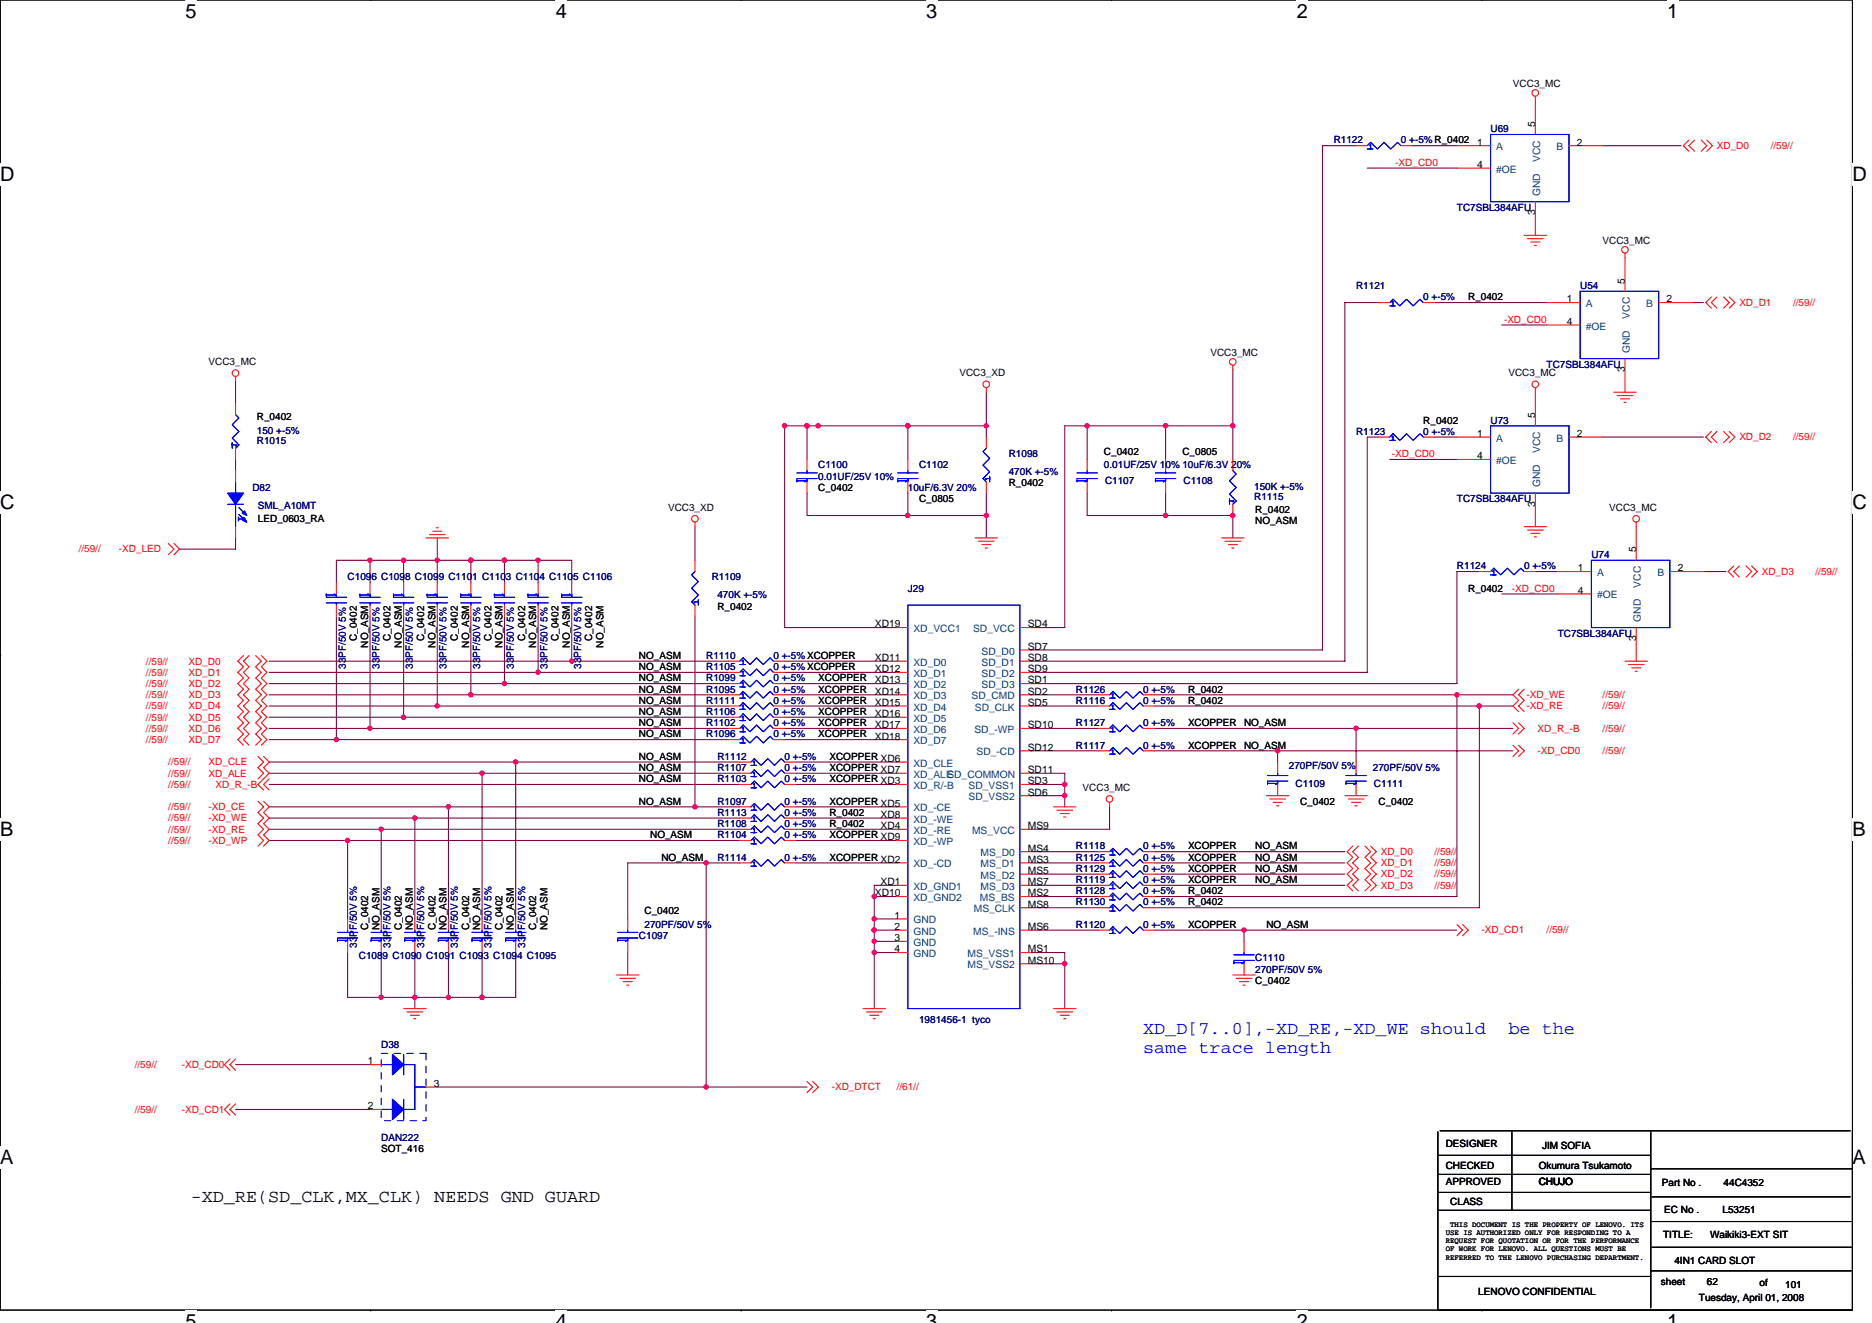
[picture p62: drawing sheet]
<svg xmlns="http://www.w3.org/2000/svg" width="297mm" height="210mm" viewBox="0 0 297 210" stroke-linecap="round" stroke-linejoin="round" font-family="sans-serif">
<defs><g id="words">
<g font-size="3.2">
<text x="29.4" y="2.8">5</text>
<text x="88.2" y="2.8">4</text>
<text x="147" y="2.8">3</text>
<text x="205.8" y="2.8">2</text>
<text x="264.5" y="2.8">1</text>
<text x="0" y="28.8">D</text>
<text x="293.9" y="28.8">D</text>
<text x="0" y="80.8">C</text>
<text x="293.9" y="80.8">C</text>
<text x="0" y="132.7">B</text>
<text x="293.9" y="132.7">B</text>
<text x="0" y="184.7">A</text>
<text x="293.9" y="184.7">A</text>
<text x="29.4" y="210.7">5</text>
<text x="88.2" y="210.7">4</text>
<text x="147" y="210.7">3</text>
<text x="205.8" y="210.7">2</text>
<text x="264.5" y="210.7">1</text>
</g>
<g font-size="2.8" fill="#00f">
<text x="181.4" y="164.1">XD_D[7..0],-XD_RE,-XD_WE should</text>
<text x="181.4" y="167.1">same trace length</text>
<text x="239.4" y="164.1">be the</text>
</g>
<text font-size="2.8" x="30.3" y="190.7">-XD_RE(SD_CLK,MX_CLK) NEEDS GND GUARD</text>
<g font-size="1.6">
<text x="240.1" y="13.9">VCC3_MC</text>
<text x="234.4" y="23.1">1</text>
<text x="243.6" y="20.1" transform="rotate(-90 243.6 20.1)">5</text>
<text x="250.2" y="23.1">2</text>
<text x="234.4" y="26.6">4</text>
<text x="243.6" y="34.2" transform="rotate(-90 243.6 34.2)">3</text>
<text x="254.3" y="38.8">VCC3_MC</text>
<text x="233" y="47.6">R_0402</text>
<text x="248.6" y="48">1</text>
<text x="257.8" y="45" transform="rotate(-90 257.8 45)">5</text>
<text x="264.4" y="48">2</text>
<text x="248.6" y="51.5">4</text>
<text x="33.1" y="58">VCC3_MC</text>
<text x="152.2" y="59.7">VCC3_XD</text>
<text x="192.1" y="56.5">VCC3_MC</text>
<text x="239.3" y="59.7">VCC3_MC</text>
<text x="257.8" y="59.1" transform="rotate(-90 257.8 59.1)">3</text>
<text x="40.8" y="66.7">R_0402</text>
<text x="225.8" y="67.2">R_0402</text>
<text x="234.4" y="69.3">1</text>
<text x="243.6" y="66.3" transform="rotate(-90 243.6 66.3)">5</text>
<text x="250.2" y="69.3">2</text>
<text x="129.8" y="77.9">C_0402</text>
<text x="160.1" y="77.2">R_0402</text>
<text x="175.2" y="72.2">C_0402</text>
<text x="187.6" y="72.2">C_0805</text>
<text x="234.4" y="72.9">4</text>
<text x="40.9" y="82.8">LED_0603_RA</text>
<text x="106" y="81.1">VCC3_XD</text>
<text x="145.8" y="79.7">C_0805</text>
<text x="199.2" y="81.4">R_0402</text>
<text x="199.2" y="83.2">NO_ASM</text>
<text x="243.6" y="80.4" transform="rotate(-90 243.6 80.4)">3</text>
<text x="255.4" y="81.1">VCC3_MC</text>
<text x="259.6" y="87.7" transform="rotate(-90 259.6 87.7)">5</text>
<text x="233" y="93.9">R_0402</text>
<text x="250.4" y="90.7">1</text>
<text x="250.4" y="94.2">4</text>
<text x="266.2" y="90.7">2</text>
<text x="56.6" y="101.7" transform="rotate(-90 56.6 101.7)">C_0402</text>
<text x="62" y="101.7" transform="rotate(-90 62 101.7)">C_0402</text>
<text x="67.3" y="101.7" transform="rotate(-90 67.3 101.7)">C_0402</text>
<text x="72.6" y="101.7" transform="rotate(-90 72.6 101.7)">C_0402</text>
<text x="78" y="101.7" transform="rotate(-90 78 101.7)">C_0402</text>
<text x="83.3" y="101.7" transform="rotate(-90 83.3 101.7)">C_0402</text>
<text x="88.6" y="101.7" transform="rotate(-90 88.6 101.7)">C_0402</text>
<text x="94" y="101.7" transform="rotate(-90 94 101.7)">C_0402</text>
<text x="113.8" y="96.7">R_0402</text>
<text x="138.8" y="99.5">XD19</text>
<text x="163.1" y="99.5">SD4</text>
<text x="259.6" y="101.7" transform="rotate(-90 259.6 101.7)">3</text>
<text x="58.4" y="102.8" transform="rotate(-90 58.4 102.8)">NO_ASM</text>
<text x="63.8" y="102.8" transform="rotate(-90 63.8 102.8)">NO_ASM</text>
<text x="69.1" y="102.8" transform="rotate(-90 69.1 102.8)">NO_ASM</text>
<text x="74.4" y="102.8" transform="rotate(-90 74.4 102.8)">NO_ASM</text>
<text x="79.8" y="102.8" transform="rotate(-90 79.8 102.8)">NO_ASM</text>
<text x="85.1" y="102.8" transform="rotate(-90 85.1 102.8)">NO_ASM</text>
<text x="90.4" y="102.8" transform="rotate(-90 90.4 102.8)">NO_ASM</text>
<text x="95.8" y="102.8" transform="rotate(-90 95.8 102.8)">NO_ASM</text>
<text x="101.4" y="104.5">NO_ASM</text>
<text x="101.4" y="106.3">NO_ASM</text>
<text x="138.8" y="106.7">XD12</text>
<text x="138.8" y="104.9">XD11</text>
<text x="163.1" y="106.7">SD9</text>
<text x="163.1" y="104.9">SD8</text>
<text x="163.1" y="103.1">SD7</text>
<text x="101.4" y="108.1">NO_ASM</text>
<text x="101.4" y="109.9">NO_ASM</text>
<text x="101.4" y="111.7">NO_ASM</text>
<text x="101.4" y="113.4">NO_ASM</text>
<text x="129.8" y="108.1">XCOPPER</text>
<text x="129.8" y="109.9">XCOPPER</text>
<text x="129.8" y="111.7">XCOPPER</text>
<text x="129.8" y="113.4">XCOPPER</text>
<text x="138.8" y="113.8">XD16</text>
<text x="138.8" y="112">XD15</text>
<text x="138.8" y="110.2">XD14</text>
<text x="138.8" y="108.4">XD13</text>
<text x="163.1" y="112">SD5</text>
<text x="163.1" y="110.2">SD2</text>
<text x="163.1" y="108.4">SD1</text>
<text x="188.5" y="109.9">R_0402</text>
<text x="188.5" y="111.7">R_0402</text>
<text x="101.4" y="115.2">NO_ASM</text>
<text x="101.4" y="117">NO_ASM</text>
<text x="129.8" y="115.2">XCOPPER</text>
<text x="129.8" y="117">XCOPPER</text>
<text x="138.8" y="117.3">XD18</text>
<text x="138.8" y="115.5">XD17</text>
<text x="163.1" y="119.1">SD12</text>
<text x="163.1" y="115.5">SD10</text>
<text x="188.5" y="115.2">XCOPPER</text>
<text x="188.5" y="118.8">XCOPPER</text>
<text x="197.4" y="115.2">NO_ASM</text>
<text x="197.4" y="118.8">NO_ASM</text>
<text x="101.4" y="120.5">NO_ASM</text>
<text x="101.4" y="122.3">NO_ASM</text>
<text x="101.4" y="124.1">NO_ASM</text>
<text x="131.6" y="120.5">XCOPPER XD6</text>
<text x="131.6" y="122.3">XCOPPER XD7</text>
<text x="131.6" y="124.1">XCOPPER XD3</text>
<text x="163.1" y="122.7">SD11</text>
<text x="163.1" y="124.4">SD3</text>
<text x="171.8" y="125.5">VCC3_MC</text>
<text x="101.4" y="127.7">NO_ASM</text>
<text x="131.6" y="127.7">XCOPPER XD5</text>
<text x="131.6" y="129.4">R_0402</text>
<text x="131.6" y="131.2">R_0402</text>
<text x="139.7" y="131.6">XD4</text>
<text x="139.7" y="129.8">XD8</text>
<text x="163.1" y="131.6">MS9</text>
<text x="163.1" y="126.2">SD6</text>
<text x="206.3" y="127.7">C_0402</text>
<text x="218.7" y="127.7">C_0402</text>
<text x="103.2" y="133">NO_ASM</text>
<text x="104.9" y="136.5">NO_ASM</text>
<text x="131.6" y="133">XCOPPER XD9</text>
<text x="131.6" y="136.5">XCOPPER XD2</text>
<text x="163.1" y="136.9">MS3</text>
<text x="163.1" y="135.1">MS4</text>
<text x="188.5" y="136.5">XCOPPER</text>
<text x="188.5" y="134.8">XCOPPER</text>
<text x="199.2" y="136.5">NO_ASM</text>
<text x="199.2" y="134.8">NO_ASM</text>
<text x="138.8" y="142.2">XD10</text>
<text x="139.7" y="140.4">XD1</text>
<text x="163.1" y="142.2">MS2</text>
<text x="163.1" y="140.4">MS7</text>
<text x="163.1" y="138.7">MS5</text>
<text x="163.1" y="144">MS8</text>
<text x="188.5" y="138.3">XCOPPER</text>
<text x="188.5" y="140.1">XCOPPER</text>
<text x="188.5" y="141.9">R_0402</text>
<text x="188.5" y="143.7">R_0402</text>
<text x="199.2" y="138.3">NO_ASM</text>
<text x="199.2" y="140.1">NO_ASM</text>
<text x="58.4" y="147.6" transform="rotate(-90 58.4 147.6)">C_0402</text>
<text x="60.2" y="147.6" transform="rotate(-90 60.2 147.6)">NO_ASM</text>
<text x="63.8" y="147.6" transform="rotate(-90 63.8 147.6)">C_0402</text>
<text x="65.5" y="147.6" transform="rotate(-90 65.5 147.6)">NO_ASM</text>
<text x="69.1" y="147.6" transform="rotate(-90 69.1 147.6)">C_0402</text>
<text x="70.9" y="147.6" transform="rotate(-90 70.9 147.6)">NO_ASM</text>
<text x="74.4" y="147.6" transform="rotate(-90 74.4 147.6)">C_0402</text>
<text x="76.2" y="147.6" transform="rotate(-90 76.2 147.6)">NO_ASM</text>
<text x="79.8" y="147.6" transform="rotate(-90 79.8 147.6)">C_0402</text>
<text x="81.5" y="147.6" transform="rotate(-90 81.5 147.6)">NO_ASM</text>
<text x="85.1" y="147.6" transform="rotate(-90 85.1 147.6)">C_0402</text>
<text x="86.9" y="147.6" transform="rotate(-90 86.9 147.6)">NO_ASM</text>
<text x="102.3" y="145.1">C_0402</text>
<text x="141.9" y="149.3">3</text>
<text x="141.9" y="147.6">2</text>
<text x="141.9" y="145.8">1</text>
<text x="163.1" y="147.6">MS6</text>
<text x="188.5" y="147.2">XCOPPER</text>
<text x="201" y="147.2">NO_ASM</text>
<text x="141.9" y="151.1">4</text>
<text x="163.1" y="152.9">MS10</text>
<text x="163.1" y="151.1">MS1</text>
<text x="199.2" y="156.1">C_0402</text>
<text x="58.4" y="168.9">1</text>
<text x="68.9" y="172.4">3</text>
<text x="58.4" y="176">2</text>
<text x="60.5" y="182.8">SOT_416</text>
<text x="229.4" y="182.1">DESIGNER</text>
<text x="229.4" y="185.4">CHECKED</text>
<text x="244.2" y="185.4">Okumura Tsukamoto</text>
<text x="244.7" y="182.2">JIM SOFIA</text>
<text x="229.4" y="187.9">APPROVED</text>
<text x="230.1" y="191.1">CLASS</text>
<text x="244.2" y="187.9">CHUJO</text>
<text x="263.7" y="188.1">Part No .</text>
<text x="273.5" y="188.1">44C4352</text>
<text x="263.9" y="196.5">TITLE:</text>
<text x="264.1" y="192.4">EC No .</text>
<text x="271.4" y="196.5">Waikiki3-EXT SIT</text>
<text x="273.3" y="192.4">L53251</text>
<text x="263.5" y="203.9">sheet</text>
<text x="265.7" y="200.6">4IN1 CARD SLOT</text>
<text x="270.8" y="203.9">62</text>
<text x="234.6" y="205.5">LENOVO CONFIDENTIAL</text>
<text x="269.6" y="206.4">Tuesday, April 01, 2008</text>
<text x="279.2" y="204.1">of</text>
<text x="283.3" y="204.3">101</text>
</g>
<g font-size="1.6" fill="#000080">
<text x="211.6" y="22.8">R1122</text>
<text x="222.3" y="22.8">0 +-5% R_0402</text>
<text x="236.5" y="21">U69</text>
<text x="231.2" y="33.4">TC7SBL384AFU</text>
<text x="215.2" y="45.9">R1121</text>
<text x="225.8" y="47.6">0 +-5%</text>
<text x="250.7" y="45.9">U54</text>
<text x="245.4" y="58.3">TC7SBL384AFU</text>
<text x="40.8" y="70.4">R1015</text>
<text x="40.8" y="68.8">150 +-5%</text>
<text x="215.2" y="69">R1123</text>
<text x="225.8" y="69">0 +-5%</text>
<text x="236.5" y="67.2">U73</text>
<text x="40" y="77.9">D82</text>
<text x="129.8" y="74.3">C1100</text>
<text x="129.8" y="76.1">0.01UF/25V 10%</text>
<text x="144.1" y="77.9">10uF/6.3V 20%</text>
<text x="145.8" y="74.3">C1102</text>
<text x="160.1" y="72.5">R1098</text>
<text x="160.1" y="75.4">470K +-5%</text>
<text x="175.2" y="74.3">0.01UF/25V 10% 10uF/6.3V 20%</text>
<text x="175.3" y="76.8">C1107</text>
<text x="187.8" y="76.8">C1108</text>
<text x="199" y="77.7">150K +-5%</text>
<text x="40.9" y="80.7">SML_A10MT</text>
<text x="199" y="79.3">R1115</text>
<text x="231.2" y="79.7">TC7SBL384AFU</text>
<text x="252.5" y="88.5">U74</text>
<text x="55.2" y="92.1">C1096 C1098 C1099 C1101 C1103 C1104 C1105 C1106</text>
<text x="112.9" y="92.1">R1109</text>
<text x="113.8" y="94.9">470K +-5%</text>
<text x="144.1" y="93.9">J29</text>
<text x="231.2" y="90.3">R1124</text>
<text x="241.8" y="90.3">0 +-5%</text>
<text x="247.2" y="101">TC7SBL384AFU</text>
<text x="54.9" y="106.2" transform="rotate(-90 54.9 106.2)">33PF/50V 5%</text>
<text x="60.2" y="106.2" transform="rotate(-90 60.2 106.2)">33PF/50V 5%</text>
<text x="65.5" y="106.2" transform="rotate(-90 65.5 106.2)">33PF/50V 5%</text>
<text x="70.9" y="106.2" transform="rotate(-90 70.9 106.2)">33PF/50V 5%</text>
<text x="76.2" y="106.2" transform="rotate(-90 76.2 106.2)">33PF/50V 5%</text>
<text x="81.5" y="106.2" transform="rotate(-90 81.5 106.2)">33PF/50V 5%</text>
<text x="86.9" y="106.2" transform="rotate(-90 86.9 106.2)">33PF/50V 5%</text>
<text x="92.2" y="106.2" transform="rotate(-90 92.2 106.2)">33PF/50V 5%</text>
<text x="112.1" y="104.5">R1110</text>
<text x="112.1" y="106.3">R1105</text>
<text x="122.7" y="104.5">0 +-5% XCOPPER</text>
<text x="122.7" y="106.3">0 +-5% XCOPPER</text>
<text x="112.1" y="108.1">R1099</text>
<text x="112.1" y="109.9">R1095</text>
<text x="112.1" y="111.7">R1111</text>
<text x="112.1" y="113.4">R1106</text>
<text x="122.7" y="108.1">0 +-5%</text>
<text x="122.7" y="109.9">0 +-5%</text>
<text x="122.7" y="111.7">0 +-5%</text>
<text x="122.7" y="113.4">0 +-5%</text>
<text x="170.7" y="109.9">R1126</text>
<text x="170.7" y="111.7">R1116</text>
<text x="181.4" y="109.9">0 +-5%</text>
<text x="181.4" y="111.7">0 +-5%</text>
<text x="112.1" y="115.2">R1102</text>
<text x="112.1" y="117">R1096</text>
<text x="122.7" y="115.2">0 +-5%</text>
<text x="122.7" y="117">0 +-5%</text>
<text x="170.7" y="115.2">R1127</text>
<text x="170.7" y="118.8">R1117</text>
<text x="181.4" y="115.2">0 +-5%</text>
<text x="181.4" y="118.8">0 +-5%</text>
<text x="113.8" y="120.5">R1112</text>
<text x="113.8" y="122.3">R1107</text>
<text x="113.8" y="124.1">R1103</text>
<text x="124.5" y="120.5">0 +-5%</text>
<text x="124.5" y="122.3">0 +-5%</text>
<text x="124.5" y="124.1">0 +-5%</text>
<text x="204.5" y="122">270PF/50V 5%</text>
<text x="205.6" y="124.8">C1109</text>
<text x="217.8" y="122.3">270PF/50V 5%</text>
<text x="218" y="124.8">C1111</text>
<text x="113.8" y="127.7">R1097</text>
<text x="113.8" y="129.4">R1113</text>
<text x="113.8" y="131.2">R1108</text>
<text x="124.5" y="127.7">0 +-5%</text>
<text x="124.5" y="129.4">0 +-5%</text>
<text x="124.5" y="131.2">0 +-5%</text>
<text x="113.8" y="133">R1104</text>
<text x="113.8" y="136.5">R1114</text>
<text x="124.5" y="133">0 +-5%</text>
<text x="124.5" y="136.5">0 +-5%</text>
<text x="170.7" y="136.5">R1125</text>
<text x="170.7" y="134.8">R1118</text>
<text x="181.4" y="136.5">0 +-5%</text>
<text x="181.4" y="134.8">0 +-5%</text>
<text x="170.7" y="138.3">R1129</text>
<text x="170.7" y="140.1">R1119</text>
<text x="170.7" y="141.9">R1128</text>
<text x="170.7" y="143.7">R1130</text>
<text x="181.4" y="138.3">0 +-5%</text>
<text x="181.4" y="140.1">0 +-5%</text>
<text x="181.4" y="141.9">0 +-5%</text>
<text x="181.4" y="143.7">0 +-5%</text>
<text x="101.4" y="149">C1097</text>
<text x="102.3" y="147.2">270PF/50V 5%</text>
<text x="170.7" y="147.2">R1120</text>
<text x="181.4" y="147.2">0 +-5%</text>
<text x="56.6" y="150.4" transform="rotate(-90 56.6 150.4)">33PF/50V 5%</text>
<text x="56.9" y="152.2">C1089 C1090 C1091 C1093 C1094 C1095</text>
<text x="62" y="150.4" transform="rotate(-90 62 150.4)">33PF/50V 5%</text>
<text x="67.3" y="150.4" transform="rotate(-90 67.3 150.4)">33PF/50V 5%</text>
<text x="72.6" y="150.4" transform="rotate(-90 72.6 150.4)">33PF/50V 5%</text>
<text x="78" y="150.4" transform="rotate(-90 78 150.4)">33PF/50V 5%</text>
<text x="83.3" y="150.4" transform="rotate(-90 83.3 150.4)">33PF/50V 5%</text>
<text x="199.2" y="152.5">C1110</text>
<text x="199.2" y="154.3">270PF/50V 5%</text>
<text x="60.5" y="166.2">D38</text>
<text x="145.8" y="162.3">1981456-1 tyco</text>
<text x="60.5" y="181">DAN222</text>
</g>
<g font-size="1.6" fill="#004080">
<text x="237.4" y="23.8">A</text>
<text x="247" y="23.8">B</text>
<text x="237.4" y="27.4">#OE</text>
<text x="244.4" y="25.7" transform="rotate(-90 244.4 25.7)">VCC</text>
<text x="244.4" y="31.1" transform="rotate(-90 244.4 31.1)">GND</text>
<text x="251.6" y="48.7">A</text>
<text x="251.6" y="52.3">#OE</text>
<text x="258.6" y="50.6" transform="rotate(-90 258.6 50.6)">VCC</text>
<text x="261.2" y="48.7">B</text>
<text x="258.6" y="56" transform="rotate(-90 258.6 56)">GND</text>
<text x="237.4" y="70.1">A</text>
<text x="244.4" y="71.9" transform="rotate(-90 244.4 71.9)">VCC</text>
<text x="247" y="70.1">B</text>
<text x="237.4" y="73.6">#OE</text>
<text x="244.4" y="77.3" transform="rotate(-90 244.4 77.3)">GND</text>
<text x="253.4" y="91.4">A</text>
<text x="253.4" y="95">#OE</text>
<text x="260.4" y="93.2" transform="rotate(-90 260.4 93.2)">VCC</text>
<text x="263" y="91.4">B</text>
<text x="144.9" y="100.3">XD_VCC1</text>
<text x="154.4" y="100.3">SD_VCC</text>
<text x="260.4" y="98.7" transform="rotate(-90 260.4 98.7)">GND</text>
<text x="144.9" y="107.4">XD_D1</text>
<text x="144.9" y="105.6">XD_D0</text>
<text x="155.8" y="107.4">SD_D2</text>
<text x="155.8" y="105.6">SD_D1</text>
<text x="155.8" y="103.8">SD_D0</text>
<text x="144.9" y="112.7">XD_D4</text>
<text x="144.9" y="111">XD_D3</text>
<text x="144.9" y="109.2">XD_D2</text>
<text x="154.2" y="111">SD_CMD</text>
<text x="154.7" y="112.7">SD_CLK</text>
<text x="155.8" y="109.2">SD_D3</text>
<text x="144.9" y="118.1">XD_D7</text>
<text x="144.9" y="116.3">XD_D6</text>
<text x="144.9" y="114.5">XD_D5</text>
<text x="154.6" y="116.3">SD_-WP</text>
<text x="155" y="119.8">SD_-CD</text>
<text x="144.9" y="125.2">XD_R/-B</text>
<text x="144.9" y="123.4">XD_ALE</text>
<text x="144.9" y="121.6">XD_CLE</text>
<text x="150.3" y="123.4">SD_COMMON</text>
<text x="153.7" y="125.2">SD_VSS1</text>
<text x="144.9" y="130.5">XD_-WE</text>
<text x="144.9" y="128.7">XD_-CE</text>
<text x="153.7" y="127">SD_VSS2</text>
<text x="144.9" y="137.6">XD_-CD</text>
<text x="144.9" y="134.1">XD_-WP</text>
<text x="144.9" y="132.3">XD_-RE</text>
<text x="154.2" y="132.3">MS_VCC</text>
<text x="155.6" y="137.6">MS_D1</text>
<text x="155.6" y="135.8">MS_D0</text>
<text x="144.9" y="143">XD_GND2</text>
<text x="144.9" y="141.2">XD_GND1</text>
<text x="155.5" y="143">MS_BS</text>
<text x="155.6" y="141.2">MS_D3</text>
<text x="155.6" y="139.4">MS_D2</text>
<text x="144.9" y="148.3">GND</text>
<text x="144.9" y="146.5">GND</text>
<text x="154.4" y="148.3">MS_-INS</text>
<text x="154.5" y="144.7">MS_CLK</text>
<text x="144.9" y="150.1">GND</text>
<text x="144.9" y="151.8">GND</text>
<text x="153.5" y="153.6">MS_VSS2</text>
<text x="153.5" y="151.8">MS_VSS1</text>
</g>
<g font-size="1.6" fill="#f00">
<text x="272.4" y="23.6">XD_D0</text>
<text x="281" y="23.6">//59//</text>
<text x="221.4" y="26.3">-XD_CD0</text>
<text x="238.7" y="51.2">-XD_CD0</text>
<text x="276" y="48.5">XD_D1</text>
<text x="284.5" y="48.5">//59//</text>
<text x="276" y="69.9">XD_D2</text>
<text x="284.5" y="69.9">//59//</text>
<text x="220.9" y="72.5">-XD_CD0</text>
<text x="12.5" y="87.7">//59//</text>
<text x="18.9" y="87.7">-XD_LED</text>
<text x="239.9" y="93.9">-XD_CD0</text>
<text x="279.5" y="91.2">XD_D3</text>
<text x="288.1" y="91.2">//59//</text>
<text x="23.2" y="105.4">//59//</text>
<text x="23.2" y="107.2">//59//</text>
<text x="29.9" y="105.4">XD_D0</text>
<text x="29.9" y="107.2">XD_D1</text>
<text x="23.2" y="110.8">//59//</text>
<text x="23.2" y="109">//59//</text>
<text x="23.2" y="112.5">//59//</text>
<text x="29.9" y="110.8">XD_D3</text>
<text x="29.9" y="109">XD_D2</text>
<text x="29.9" y="112.5">XD_D4</text>
<text x="242.2" y="110.8">-XD_WE</text>
<text x="242.2" y="112.5">-XD_RE</text>
<text x="254.3" y="112.5">//59//</text>
<text x="254.3" y="110.8">//59//</text>
<text x="23.2" y="114.3">//59//</text>
<text x="23.2" y="117.9">//59//</text>
<text x="23.2" y="116.1">//59//</text>
<text x="29.9" y="114.3">XD_D5</text>
<text x="29.9" y="117.9">XD_D7</text>
<text x="29.9" y="116.1">XD_D6</text>
<text x="244" y="116.1">XD_R_-B</text>
<text x="244" y="119.7">-XD_CD0</text>
<text x="254.3" y="119.7">//59//</text>
<text x="254.3" y="116.1">//59//</text>
<text x="26.7" y="125">//59//</text>
<text x="26.7" y="121.4">//59//</text>
<text x="26.7" y="123.2">//59//</text>
<text x="33.1" y="121.4">XD_CLE</text>
<text x="33.1" y="123.2">XD_ALE</text>
<text x="34.2" y="125">XD_R_-B</text>
<text x="26.7" y="128.5">//59//</text>
<text x="26.7" y="130.3">//59//</text>
<text x="33.1" y="128.5">-XD_CE</text>
<text x="33.1" y="130.3">-XD_WE</text>
<text x="26.7" y="132.1">//59//</text>
<text x="26.7" y="133.9">//59//</text>
<text x="33.1" y="132.1">-XD_RE</text>
<text x="33.1" y="133.9">-XD_WP</text>
<text x="219.1" y="135.7">XD_D0</text>
<text x="219.1" y="137.4">XD_D1</text>
<text x="227.6" y="135.7">//59//</text>
<text x="227.6" y="137.4">//59//</text>
<text x="219.1" y="139.2">XD_D2</text>
<text x="219.1" y="141">XD_D3</text>
<text x="227.6" y="139.2">//59//</text>
<text x="227.6" y="141">//59//</text>
<text x="235.1" y="148.1">-XD_CD1</text>
<text x="245.4" y="148.1">//59//</text>
<text x="21.4" y="169.4">//59//</text>
<text x="28.8" y="169.4">-XD_CD0</text>
<text x="132" y="173">-XD_DTCT</text>
<text x="142.3" y="173">//61//</text>
<text x="21.4" y="176.6">//59//</text>
<text x="28.8" y="176.6">-XD_CD1</text>
</g>
<text font-size="1.6" fill="#00f" x="37.8" y="81.8" transform="rotate(90 37.8 81.8)">1</text>
<g font-size="1.2">
<text x="229.4" y="195.9">USE IS AUTHORIZED ONLY FOR RESPONDING TO A</text>
<text x="229.4" y="197.2">REQUEST FOR QUOTATION OR FOR THE PERFORMANCE</text>
<text x="230.1" y="194.6">THIS DOCUMENT IS THE PROPERTY OF LENOVO. ITS</text>
<text x="229.4" y="198.5">OF WORK FOR LENOVO. ALL QUESTIONS MUST BE</text>
<text x="229.4" y="199.9">REFERRED TO THE LENOVO PURCHASING DEPARTMENT.</text>
</g>
</g></defs>
<path d="M0 0h293.9v207.9h-293.9z" fill="none" stroke="#000" stroke-width=".17"/>
<g fill="#fff">
<path d="M29.4 0h1.8v3.5h-1.8z"/>
<path d="M29.4 207.9h1.8v2h-1.8z"/>
</g>
<path d="M58.8 0h.1M58.8 207.9h.1" fill="none" stroke="#000" stroke-width=".17"/>
<g fill="#fff">
<path d="M88.2 0h1.8v3.5h-1.8z"/>
<path d="M88.2 207.9h1.8v2h-1.8z"/>
</g>
<path d="M117.6 0h.1M117.6 207.9h.1" fill="none" stroke="#000" stroke-width=".17"/>
<g fill="#fff">
<path d="M147 0h1.7v3.5h-1.7z"/>
<path d="M147 207.9h1.7v2h-1.7z"/>
</g>
<path d="M176.4 0h.1M176.4 207.9h.1" fill="none" stroke="#000" stroke-width=".17"/>
<g fill="#fff">
<path d="M205.8 0h1.7v3.5h-1.7z"/>
<path d="M205.8 207.9h1.7v2h-1.7z"/>
</g>
<path d="M235.2 0h.1M235.2 207.9h.1" fill="none" stroke="#000" stroke-width=".17"/>
<g fill="#fff">
<path d="M264.5 0h1.8v3.5h-1.8z"/>
<path d="M264.5 207.9h1.8v2h-1.8z"/>
<path d="M0 26h2.3v3.5h-2.3z"/>
<path d="M293.9 26h2.3v3.5h-2.3z"/>
<path d="M0 77.9h2.3v3.5h-2.3z"/>
<path d="M293.9 77.9h2.3v3.5h-2.3z"/>
</g>
<path d="M0 52h.1M293.9 52h.1" fill="none" stroke="#000" stroke-width=".17"/>
<g fill="#fff">
<path d="M0 129.9h2.1v3.5h-2.1z"/>
<path d="M293.9 129.9h2.1v3.5h-2.1z"/>
</g>
<path d="M0 103.9h.1M293.9 103.9h.1" fill="none" stroke="#000" stroke-width=".17"/>
<path d="M0 103.9h.1" fill="none" stroke="#000" stroke-width=".16"/>
<g fill="#fff">
<path d="M0 181.9h2.2v3.5h-2.2z"/>
<path d="M293.9 181.9h2.2v3.5h-2.2z"/>
</g>
<g fill="none" stroke="#000" stroke-width=".17">
<path d="M0 155.9h.1M293.9 155.9h.1M228.2 179.6v28.3M228.5 179.4h65.1M239.9 179.6v12.4M261.9 179.6v27.9M293.9 179.4v28.5M228.2 183.3h33.6M228.2 186.3h33.6M228.2 189.2h33.7M228.2 192h33.7M261.9 185.4h32"/>
<path d="M262.1 193.8h31.7M262.1 189.9h31.5M262.1 197.9h31.7M228.2 202.5h33.7M228.3 207.9h65.5M261.9 201.6h31.9"/>
</g>
<g fill="none" stroke="#800040" stroke-width=".17">
<path d="M215.2 23.1h-5.4v80h-46.2M217 26.7h14.2M224.1 23.1h7.1M254.3 23.1h12.4M195.6 58.7v14.2M218.7 48h-5.3v56.9h-49.8M227.6 48h17.8M238.3 51.6h7.1M268.5 48h1.8M37.4 60.5v3.5M37.4 72.9v1.8M128.1 78.2v3.6h16"/>
<path d="M128.1 67.6v5.3M144.1 67.6v5.3M144.1 78.2v3.6M156.5 67.6h-32v32h17.8M156.5 62.2v7.1M156.5 78.2v7.1M172.5 78.2v3.6h23.1v3.5M172.5 67.6v5.3M185 67.6v5.3M185 78.2v3.6M195.6 67.6h-26.7v32h-5.3M218.7 69.3h-1.7v37.4h-53.4"/>
<path d="M220.5 72.9h10.7M227.6 69.3h3.6M254.3 69.3h16M37.4 85.3v1.8h-8.9M53.4 97.8v19.5h62.2M53.4 92.5v-3.6h37.3v3.6M58.7 88.9v3.6M58.7 97.8v17.8M64 97.8v16h51.6M64 88.9v3.6M69.4 85.3v7.2M69.4 97.8v14.2"/>
<path d="M74.7 88.9v3.6M74.7 97.8v12.4M80 97.8v10.7h35.6M80 88.9v3.6M85.4 97.8v8.9h30.2M85.4 88.9v3.6M90.7 97.8v7.1M110.3 83.6v5.3M110.3 97.8v30.2M144.1 81.8h12.4M234.7 90.7h-3.5v17.8h-67.6M238.3 94.2h8.9"/>
<path d="M243.6 90.7h3.6M270.3 90.7h3.6M42.7 104.9h72.9M42.7 110.2h72.9M42.7 108.5h37.3M42.7 106.7h42.7M42.7 115.6h72.9M42.7 113.8h21.3M42.7 112h72.9M42.7 117.3h10.7M124.5 104.9h17.8M124.5 110.2h17.8"/>
<path d="M124.5 108.5h17.8M124.5 106.7h17.8M124.5 115.6h17.8M124.5 113.8h17.8M124.5 112h17.8M124.5 117.3h17.8M163.6 110.2h10.7M163.6 115.6h10.7M163.6 112h10.7M163.6 119.1h10.7M183.2 110.2h56.9M183.2 115.6h56.9"/>
<path d="M183.2 112h56.9M183.2 119.1h56.9M202.7 119.1v1.8M215.2 115.6v5.3M231.2 110.2v32h-48M234.7 112v32h-51.5M42.7 120.9h74.7M42.7 122.7h74.7M42.7 124.5h74.7M42.7 131.6h74.7M42.7 128h74.7M42.7 129.8h74.7"/>
<path d="M42.7 133.3h74.7M55.2 133.3v12.5M60.5 131.6v14.2M65.8 129.8v16M71.2 128v17.8M76.5 122.7v23.1M81.8 120.9v24.9M112.1 136.9v35.6M117.4 136.9h-17.8v8.9M126.3 120.9h16M126.3 122.7h16M126.3 124.5h16"/>
<path d="M126.3 131.6h16M126.3 128h16M126.3 129.8h16M126.3 133.3h16M126.3 136.9h16M163.6 126.2h5.3v1.8M163.6 122.7h5.3v3.5M163.6 124.5h5.3M163.6 136.9h10.7M163.6 135.1h10.7M163.6 138.7h10.7M176.1 128v3.6h-12.5"/>
<path d="M183.2 136.9h30.2M183.2 135.1h30.2M183.2 138.7h30.2M55.2 151.1v7.1h26.6v-7.1M60.5 151.1v7.1M65.8 151.1v8.9M71.2 151.1v7.1M76.5 151.1v7.1M99.6 151.1v3.6M138.7 142.2v17.8M138.7 149.4h3.6M138.7 151.1h3.6"/>
<path d="M138.7 147.6h3.6M138.7 145.8h3.6M142.3 140.5h-3.6v1.7h3.6M163.6 151.1h5.3v1.8M163.6 140.5h10.7M163.6 147.6h10.7M163.6 142.2h10.7M163.6 144h10.7M163.6 152.9h5.3M168.9 152.9v7.1M183.2 140.5h30.2M183.2 147.6h48"/>
<path d="M197.4 147.6v1.8M37.4 168.9h21.3M37.4 176h21.3M69.4 172.5h58.7"/>
</g>
<g fill="#f0f" stroke="#f0f" stroke-width=".17">
<circle cx="138.7" cy="145.8" r=".35"/>
<circle cx="184.9" cy="67.6" r=".35"/>
<circle cx="85.4" cy="106.7" r=".35"/>
<circle cx="64" cy="113.8" r=".35"/>
<circle cx="80" cy="108.4" r=".35"/>
<circle cx="74.7" cy="110.2" r=".35"/>
<circle cx="53.4" cy="117.3" r=".35"/>
<circle cx="81.8" cy="120.9" r=".35"/>
<circle cx="76.5" cy="122.7" r=".35"/>
<circle cx="60.5" cy="131.6" r=".35"/>
<circle cx="71.1" cy="128" r=".35"/>
<circle cx="65.8" cy="129.8" r=".35"/>
<circle cx="55.1" cy="133.3" r=".35"/>
<circle cx="90.7" cy="104.9" r=".35"/>
<circle cx="69.4" cy="112" r=".35"/>
<circle cx="58.7" cy="115.6" r=".35"/>
<circle cx="64" cy="88.9" r=".35"/>
<circle cx="80" cy="88.9" r=".35"/>
<circle cx="85.4" cy="88.9" r=".35"/>
<circle cx="58.7" cy="88.9" r=".35"/>
<circle cx="74.7" cy="88.9" r=".35"/>
<circle cx="69.4" cy="88.9" r=".35"/>
<circle cx="138.7" cy="149.3" r=".35"/>
<circle cx="76.5" cy="158.2" r=".35"/>
<circle cx="60.5" cy="158.2" r=".35"/>
<circle cx="71.1" cy="158.2" r=".35"/>
<circle cx="112" cy="136.9" r=".35"/>
<circle cx="112" cy="172.5" r=".35"/>
<circle cx="65.8" cy="158.2" r=".35"/>
<circle cx="138.7" cy="142.2" r=".35"/>
<circle cx="138.7" cy="147.6" r=".35"/>
<circle cx="138.7" cy="151.1" r=".35"/>
<circle cx="124.5" cy="67.6" r=".35"/>
<circle cx="128" cy="67.6" r=".35"/>
<circle cx="144" cy="67.6" r=".35"/>
<circle cx="129.8" cy="67.6" r=".35"/>
<circle cx="110.3" cy="128" r=".35"/>
<circle cx="195.6" cy="81.8" r=".35"/>
<circle cx="172.5" cy="67.6" r=".35"/>
<circle cx="184.9" cy="81.8" r=".35"/>
<circle cx="195.6" cy="67.6" r=".35"/>
<circle cx="234.7" cy="112" r=".35"/>
<circle cx="231.2" cy="110.2" r=".35"/>
<circle cx="215.2" cy="115.6" r=".35"/>
<circle cx="202.7" cy="119.1" r=".35"/>
<circle cx="197.4" cy="147.6" r=".35"/>
<circle cx="168.9" cy="152.9" r=".35"/>
<circle cx="168.9" cy="126.2" r=".35"/>
<circle cx="168.9" cy="124.4" r=".35"/>
<circle cx="156.5" cy="67.6" r=".35"/>
<circle cx="156.5" cy="81.8" r=".35"/>
<circle cx="144" cy="81.8" r=".35"/>
</g>
<g fill="none" stroke="#f00" stroke-width=".17">
<path d="M243.6 15.3v6M215.2 23.1h1.8M222.3 23.1h1.8M231.2 23.1h5.3M231.2 26.7h5.3M241.8 37.3h3.6M242.4 37.9h2.5M242.9 38.4h1.4M243.5 38.9h.3M243.6 32v5.3M249 23.1h5.3M268 22.2l-.9 .9 .9 .9"/>
<path d="M268.9 22.2l-.9 .9 .9 .9M269.9 22.2l.9 .9-.9 .9M270.8 22.2l.9 .9-.9 .9M37.4 59.7v.8M195.6 58v.7M218.7 48h1.8M225.8 48h1.8M245.4 48h5.3M245.4 51.6h5.3M257.8 40.2v6M257.8 56.9v5.3M263.2 48h5.3"/>
<path d="M271.5 47.1l-.8 .9 .8 .9M272.4 47.1l-.9 .9 .9 .9M273.5 47.1l.9 .9-.9 .9M274.4 47.1l.9 .9-.9 .9M37.4 64v1.8M37.4 71.1v1.8M37.4 74.7v1.8M128.1 72.9v1.8M128.1 76.5v1.7M144.1 72.9v1.8M144.1 76.5v1.7M156.5 61.5v.7"/>
<path d="M156.5 69.3v1.8M156.5 76.5v1.7M172.5 72.9v1.8M172.5 76.5v1.7M185 72.9v1.8M185 76.5v1.7M195.6 72.9v1.8M218.7 69.3h1.8M225.8 69.3h1.8M231.2 69.3h5.3M231.2 72.9h5.3M243.6 61.5v6.1"/>
<path d="M243.6 78.2v5.4M249 69.3h5.3M256.1 62.2h3.5M256.6 62.8h2.5M257.1 63.3h1.5M257.7 63.8h.3M271.5 68.5l-.8 .8 .8 .9M272.4 68.5l-.9 .8 .9 .9M273.5 68.5l.9 .8-.9 .9M274.4 68.5l.9 .8-.9 .9M26.7 86.2l.9 .9-.9 .9M27.6 86.2l.9 .9-.9 .9"/>
<path d="M37.4 83.6v1.7M53.4 92.5v1.7M53.4 96v1.8M58.7 92.5v1.7M58.7 96v1.8M64 92.5v1.7M64 96v1.8M67.6 85.3h3.6M68.1 84.8h2.5M68.7 84.3h1.4M69.2 83.7h.4M69.4 92.5v1.7"/>
<path d="M69.4 96v1.8M74.7 92.5v1.7M74.7 96v1.8M80 92.5v1.7M80 96v1.8M85.4 92.5v1.7M85.4 96v1.8M90.7 92.5v1.7M90.7 96v1.8M110.3 82.8v.8M110.3 88.9v1.8M110.3 96v1.8"/>
<path d="M142.3 99.6h1.8M154.7 85.3h3.6M155.3 85.9h2.5M155.8 86.4h1.4M156.3 87h.4M161.8 99.6h1.8M193.8 85.3h3.6M194.4 85.9h2.5M194.9 86.4h1.4M195.4 87h.4M195.6 80v1.8M234.7 90.7h1.8"/>
<path d="M241.8 83.6h3.6M241.8 90.7h1.8M242.4 84.1h2.5M242.9 84.6h1.4M243.5 85.2h.3M247.2 90.7h5.3M247.2 94.2h5.3M259.6 82.8v6.1M259.6 99.6v5.3M265 90.7h5.3M275.1 89.8l-.9 .9 .9 .9M276 89.8l-.9 .9 .9 .9"/>
<path d="M277 89.8l.9 .9-.9 .9M277.9 89.8l.9 .9-.9 .9M38.6 104l-.9 .9 .9 .9-.9 .9 .9 .9-.9 .9 .9 .8-.9 .9 .9 .9-.9 .9 .9 .9-.9 .9 .9 .9-.9 .9 .9 .9-.9 .8 .9 .9M39.5 104l-.9 .9 .9 .9-.9 .9 .9 .9-.9 .9 .9 .8-.9 .9 .9 .9-.9 .9 .9 .9-.9 .9 .9 .9-.9 .9 .9 .9-.9 .8 .9 .9M40.6 104l.9 .9-.9 .9 .9 .9-.9 .9 .9 .9-.9 .8 .9 .9-.9 .9 .9 .9-.9 .9 .9 .9-.9 .9 .9 .9-.9 .9 .9 .8-.9 .9M41.5 104l.9 .9-.9 .9 .9 .9-.9 .9 .9 .9-.9 .8 .9 .9-.9 .9 .9 .9-.9 .9 .9 .9-.9 .9 .9 .9-.9 .9 .9 .8-.9 .9M115.6 104.9h1.8M115.6 115.6h1.8M115.6 112h1.8M115.6 110.2h1.8M115.6 108.5h1.8M115.6 106.7h1.8"/>
<path d="M115.6 117.3h1.8M115.6 113.8h1.8M122.7 104.9h1.8M122.7 115.6h1.8M122.7 112h1.8M122.7 110.2h1.8M122.7 108.5h1.8M122.7 106.7h1.8M122.7 117.3h1.8M122.7 113.8h1.8M142.3 104.9h1.8M142.3 115.6h1.8"/>
<path d="M142.3 112h1.8M142.3 110.2h1.8M142.3 108.5h1.8M142.3 106.7h1.8M142.3 117.3h1.8M142.3 113.8h1.8M161.8 104.9h1.8M161.8 119.1h1.8M161.8 115.6h1.8M161.8 112h1.8M161.8 110.2h1.8M161.8 108.5h1.8"/>
<path d="M161.8 106.7h1.8M161.8 103.1h1.8M174.3 119.1h1.8M174.3 115.6h1.8M174.3 112h1.8M174.3 110.2h1.8M181.4 119.1h1.8M181.4 115.6h1.8M181.4 112h1.8M181.4 110.2h1.8M240.1 114.7l.9 .9-.9 .9M240.1 118.2l.9 .9-.9 .9"/>
<path d="M241 109.3l-.9 .9 .9 .9-.9 .9 .9 .9M241 114.7l.8 .9-.8 .9M241 118.2l.8 .9-.8 .9M241.8 109.3l-.8 .9 .8 .9-.8 .9 .8 .9M257.8 104.9h3.6M258.4 105.4h2.5M258.9 106h1.4M259.5 106.5h.3M40.9 120l.9 .9-.9 .9 .9 .9-.9 .9M40.9 127.1l.9 .9-.9 .9 .9 .9-.9 .9 .9 .9-.9 .9 .9 .8-.9 .9M41.8 120l.9 .9-.9 .9 .9 .9-1.8 1.8 .9 .8M41.8 127.1l.9 .9-.9 .9 .9 .9-.9 .9 .9 .9-.9 .9 .9 .8-.9 .9"/>
<path d="M42.7 123.6l-.9 .9 .9 .8M117.4 128h1.8M117.4 136.9h1.8M117.4 131.6h1.8M117.4 124.5h1.8M117.4 133.3h1.8M117.4 129.8h1.8M117.4 122.7h1.8M117.4 120.9h1.8M124.5 128h1.8M124.5 136.9h1.8M124.5 131.6h1.8"/>
<path d="M124.5 124.5h1.8M124.5 133.3h1.8M124.5 129.8h1.8M124.5 122.7h1.8M124.5 120.9h1.8M142.3 128h1.8M142.3 136.9h1.8M142.3 131.6h1.8M142.3 124.5h1.8M142.3 133.3h1.8M142.3 129.8h1.8M142.3 122.7h1.8"/>
<path d="M142.3 120.9h1.8M161.8 126.2h1.8M161.8 138.7h1.8M161.8 136.9h1.8M161.8 135.1h1.8M161.8 131.6h1.8M161.8 124.5h1.8M161.8 122.7h1.8M167.2 128h3.5M167.7 128.5h2.5M168.2 129.1h1.5M168.8 129.6h.3"/>
<path d="M174.3 138.7h1.8M174.3 136.9h1.8M174.3 135.1h1.8M176.1 127.3v.7M181.4 138.7h1.8M181.4 136.9h1.8M181.4 135.1h1.8M201 126.2h3.5M201.5 126.8h2.5M202 127.3h1.5M202.6 127.8h.3M202.7 120.9v1.8"/>
<path d="M202.7 124.5v1.7M213.4 126.2h3.6M213.9 126.8h2.5M214.5 127.3h1.4M214.6 134.2l-.8 .9 .8 .9-.8 .9 .8 .9-.8 .9 .8 .9-.8 .9 .8 .9M215 127.8h.3M215.2 120.9v1.8M215.2 124.5v1.7M215.5 134.2l-.9 .9 .9 .9-.9 .9 .9 .9-.9 .9 .9 .9-.9 .9 .9 .9M216.6 134.2l.9 .9-.9 .9 .9 .9-.9 .9 .9 .9-.9 .9 .9 .9-.9 .9M217.5 134.2l.9 .9-.9 .9 .9 .9-.9 .9 .9 .9-.9 .9 .9 .9-.9 .9M55.2 145.8v1.8"/>
<path d="M55.2 149.4v1.7M60.5 145.8v1.8M60.5 149.4v1.7M65.8 145.8v1.8M65.8 149.4v1.7M71.2 145.8v1.8M71.2 149.4v1.7M76.5 145.8v1.8M76.5 149.4v1.7M81.8 145.8v1.8M81.8 149.4v1.7M97.8 154.7h3.6"/>
<path d="M98.4 155.2h2.5M98.9 155.7h1.4M99.4 156.3h.4M99.6 145.8v1.8M99.6 149.4v1.7M142.3 151.1h1.8M142.3 147.6h1.8M142.3 142.2h1.8M142.3 140.5h1.8M142.3 149.4h1.8M142.3 145.8h1.8M161.8 152.9h1.8"/>
<path d="M161.8 151.1h1.8M161.8 147.6h1.8M161.8 144h1.8M161.8 142.2h1.8M161.8 140.5h1.8M174.3 147.6h1.8M174.3 144h1.8M174.3 142.2h1.8M174.3 140.5h1.8M181.4 147.6h1.8M181.4 144h1.8M181.4 142.2h1.8"/>
<path d="M181.4 140.5h1.8M195.6 154.7h3.6M196.1 155.2h2.5M196.7 155.7h1.4M197.2 156.3h.4M197.4 149.4v1.7M197.4 152.9v1.8M231.2 146.7l.9 .9-.9 .9M232.1 146.7l.9 .9-.9 .9M36.5 168l-.9 .9 .9 .9M36.5 175.1l-.9 .9 .9 .9M37.4 168l-.9 .9 .9 .9"/>
<path d="M37.4 175.1l-.9 .9 .9 .9M58.7 168.9h1.8M58.7 176h1.8M64 160h3.6M64.6 160.5h2.5M65.1 161.1h1.4M65.7 161.6h.3M67.6 172.5h1.8M128.1 171.6l.8 .9-.8 .9M128.9 171.6l.9 .9-.9 .9M136.9 160h3.6M137.5 160.5h2.5"/>
<path d="M138 161.1h1.4M138.6 161.6h.3M167.2 160h3.5M167.7 160.5h2.5M168.2 161.1h1.5M168.8 161.6h.3"/>
<circle cx="243.6" cy="14.7" r=".52"/>
<circle cx="257.8" cy="39.6" r=".52"/>
<circle cx="37.4" cy="59.2" r=".52"/>
<circle cx="195.6" cy="57.4" r=".52"/>
<circle cx="156.5" cy="61" r=".52"/>
<circle cx="243.6" cy="61" r=".52"/>
<circle cx="110.3" cy="82.3" r=".52"/>
<circle cx="259.6" cy="82.3" r=".52"/>
<circle cx="176" cy="126.8" r=".52"/>
</g>
<g fill="none" stroke="#00f" stroke-width=".17">
<path d="M217 23.1l.5-.5 1.1 1 1-1 1.1 1 1.1-1 .5 .5M217 23.6h.8M217.3 23.1l.2-.2v.7M236.5 21.3h12.5v10.7h-12.5zM220.5 48l.5-.5 1.1 1 1.1-1 1 1 1.1-1 .5 .5M220.5 48.5h.9M220.9 48l.1-.2v.7M250.7 46.2h12.5v10.7h-12.5zM36.8 70.6h.7l-.1 .2M36.8 70.2v.9M37.4 65.8l.5 .5-1.1 1.1 1.1 1.1-1.1 1 1.1 1.1-.5 .5M37.4 76.5v1.7"/>
<path d="M126.4 75h3.3M126.4 75.9h3.3M126.4 76.3h1.7l-.4 .2M126.4 76.1v.4M128.1 74.7v.3M128.1 75.9v.6M142.4 75h3.3M142.4 75.9h3.3M142.4 76.3h1.7l-.4 .2M142.4 76.1v.4M144.1 74.7v.3M144.1 75.9v.6"/>
<path d="M156.5 71.1l-.5 .5 1 1.1-1 1.1 1 1-1 1.1 .5 .6M157 75.9h-.7l.2 .2M157 75.6v.9M170.9 75h3.2M170.9 75.9h3.2M170.9 76.3h1.6l-.4 .2M170.9 76.1v.4M172.5 74.7v.3M172.5 75.9v.6M183.3 75h3.3M183.3 75.9h3.3M183.3 76.3h1.7l-.4 .2"/>
<path d="M183.3 76.1v.4M185 74.7v.3M185 75.9v.6M195.1 79.5h.7l-.2 .2M195.1 79.1v.9M195.6 74.7l.5 .5-1 1.1 1 1-1 1.1 1 1.1-.5 .5M220.5 69.3l.5-.5 1.1 1.1 1.1-1.1 1 1.1 1.1-1.1 .5 .5M220.5 69.9h.9M220.9 69.3l.1-.1v.7M236.5 67.6h12.5v10.6h-12.5zM36.1 80h2.5M37.4 80v3.6"/>
<path d="M37.9 80.5l1.1 1.1M37.9 81.6l1.1 1.1M51.8 95.7h3.2M51.8 94.8h3.2M51.8 94.2v.4M53 94.2l.4 .2h-1.6M53.4 94.2v.6M53.4 95.7v.3M57.1 95.7h3.2M57.1 94.8h3.2M57.1 94.2v.4M58.4 94.2l.3 .2h-1.6"/>
<path d="M58.7 94.2v.6M58.7 95.7v.3M62.4 95.7h3.3M62.4 94.8h3.3M62.4 94.2v.4M63.7 94.2l.3 .2h-1.6M64 94.2v.6M64 95.7v.3M67.8 95.7h3.2M67.8 94.8h3.2M67.8 94.2v.4M69 94.2l.4 .2h-1.6"/>
<path d="M69.4 94.2v.6M69.4 95.7v.3M73.1 95.7h3.2M73.1 94.8h3.2M73.1 94.2v.4M74.4 94.2l.3 .2h-1.6M74.7 94.2v.6M74.7 95.7v.3M78.4 95.7h3.3M78.4 94.8h3.3M78.4 94.2v.4M79.7 94.2l.3 .2h-1.6"/>
<path d="M80 94.2v.6M80 95.7v.3M83.8 95.7h3.2M83.8 94.8h3.2M83.8 94.2v.4M85 94.2l.4 .2h-1.6M85.4 94.2v.6M85.4 95.7v.3M89.1 95.7h3.2M89.1 94.8h3.2M89.1 94.2v.4M90.4 94.2l.3 .2h-1.6"/>
<path d="M90.7 94.2v.6M90.7 95.7v.3M110.3 90.7l-.6 .5 1.1 1.1-1.1 1 1.1 1.1-1.1 1.1 .6 .5M110.8 95.5h-.7l.2 .2M110.8 95.1v.9M236.5 90.7l.5-.6 1.1 1.1 1.1-1.1 1 1.1 1.1-1.1 .5 .6M236.5 91.2h.9M236.9 90.7l.1-.2v.7M252.5 88.9h12.5v10.7h-12.5zM117.4 104.9l.5-.5 1.1 1 1.1-1 1 1 1.1-1 .5 .5M117.4 106.7l.5-.5 1.1 1 1.1-1 1 1 1.1-1 .5 .5M117.4 115.6l.5-.6 1.1 1.1 1.1-1.1 1 1.1 1.1-1.1 .5 .6"/>
<path d="M117.4 108.5l.5-.6 1.1 1.1 1.1-1.1 1 1.1 1.1-1.1 .5 .6M117.4 117.3l.5-.5 1.1 1.1 1.1-1.1 1 1.1 1.1-1.1 .5 .5M117.4 110.2l.5-.5 1.1 1.1 1.1-1.1 1 1.1 1.1-1.1 .5 .5M117.4 112l.5-.5 1.1 1 1.1-1 1 1 1.1-1 .5 .5M117.4 113.8l.5-.5 1.1 1 1.1-1 1 1 1.1-1 .5 .5M117.4 110.8h.9M117.4 105.4h.9M117.4 112.5h.9M117.4 107.2h.9M117.4 116.1h.9M117.4 109h.9M117.4 117.9h.9"/>
<path d="M117.4 114.3h.9M117.7 104.9l.2-.2v.7M117.7 106.7l.2-.2v.7M117.7 115.6l.2-.2v.7M117.7 108.5l.2-.2v.7M117.7 117.3l.2-.1v.7M117.7 110.2l.2-.1v.7M117.7 112l.2-.2v.7M117.7 113.8l.2-.2v.7M176.1 110.2l.5-.5 1.1 1.1 1-1.1 1.1 1.1 1.1-1.1 .5 .5M176.1 112l.5-.5 1.1 1 1-1 1.1 1 1.1-1 .5 .5M176.1 115.6l.5-.6 1.1 1.1 1-1.1 1.1 1.1 1.1-1.1 .5 .6"/>
<path d="M176.1 119.1l.5-.5 1.1 1.1 1-1.1 1.1 1.1 1.1-1.1 .5 .5M176.1 110.8h.9M176.1 112.5h.9M176.1 116.1h.9M176.1 119.7h.9M176.4 110.2l.2-.1v.7M176.4 112l.2-.2v.7M176.4 115.6l.2-.2v.7M176.4 119.1l.2-.1v.7M119.2 133.3l.5-.5 1.1 1.1 1-1.1 1.1 1.1 1.1-1.1 .5 .5M119.2 120.9l.5-.5 1.1 1 1-1 1.1 1 1.1-1 .5 .5M119.2 128l.5-.5 1.1 1 1-1 1.1 1 1.1-1 .5 .5"/>
<path d="M119.2 122.7l.5-.5 1.1 1 1-1 1.1 1 1.1-1 .5 .5M119.2 129.8l.5-.5 1.1 1 1-1 1.1 1 1.1-1 .5 .5M119.2 124.5l.5-.6 1.1 1.1 1-1.1 1.1 1.1 1.1-1.1 .5 .6M119.2 131.6l.5-.6 1.1 1.1 1-1.1 1.1 1.1 1.1-1.1 .5 .6M119.2 136.9l.5-.5 1.1 1 1-1 1.1 1 1.1-1 .5 .5M119.2 137.4h.9M119.2 133.9h.9M119.2 121.4h.9M119.2 128.5h.9M119.2 123.2h.9M119.2 130.3h.9M119.2 125h.9"/>
<path d="M119.2 132.1h.9M119.5 133.3l.2-.1v.7M119.5 120.9l.2-.2v.7M119.5 128l.2-.2v.7M119.5 122.7l.2-.2v.7M119.5 129.8l.2-.2v.7M119.5 124.5l.2-.2v.7M119.5 131.6l.2-.2v.7M119.5 136.9l.2-.2v.7M176.1 138.7l.5-.5 1.1 1 1-1 1.1 1 1.1-1 .5 .5M176.1 136.9l.5-.5 1.1 1 1-1 1.1 1 1.1-1 .5 .5M176.1 135.1l.5-.5 1.1 1.1 1-1.1 1.1 1.1 1.1-1.1 .5 .5"/>
<path d="M176.1 139.2h.9M176.1 137.4h.9M176.1 135.7h.9M176.4 138.7l.2-.2v.7M176.4 136.9l.2-.2v.7M176.4 135.1l.2-.1v.7M201.1 123h3.2M201.1 123.9h3.2M201.1 124.3h1.6l-.3 .2M201.1 124.1v.4M202.7 122.7v.3M202.7 123.9v.6"/>
<path d="M213.6 123h3.2M213.6 123.9h3.2M213.6 124.3h1.6l-.4 .2M213.6 124.1v.4M215.2 122.7v.3M215.2 123.9v.6M53.5 147.9h3.3M53.5 148.8h3.3M53.5 149.2h1.7l-.4 .2M53.5 149v.4M55.2 147.6v.3M55.2 148.8v.6"/>
<path d="M58.9 147.9h3.2M58.9 148.8h3.2M58.9 149.2h1.6l-.4 .2M58.9 149v.4M60.5 147.6v.3M60.5 148.8v.6M64.2 147.9h3.2M64.2 148.8h3.2M64.2 149.2h1.6l-.3 .2M64.2 149v.4M65.8 147.6v.3M65.8 148.8v.6"/>
<path d="M69.6 147.9h3.2M69.6 148.8h3.2M69.6 149.2h1.6l-.4 .2M69.6 149v.4M71.2 147.6v.3M71.2 148.8v.6M74.9 147.9h3.2M74.9 148.8h3.2M74.9 149.2h1.6l-.4 .2M74.9 149v.4M76.5 147.6v.3M76.5 148.8v.6"/>
<path d="M80.2 147.9h3.2M80.2 148.8h3.2M80.2 149.2h1.6l-.3 .2M80.2 149v.4M81.8 147.6v.3M81.8 148.8v.6M98 147.9h3.2M98 148.8h3.2M98 149.2h1.6l-.4 .2M98 149v.4M99.6 147.6v.3M99.6 148.8v.6"/>
<path d="M176.1 140.5l.5-.6 1.1 1.1 1-1.1 1.1 1.1 1.1-1.1 .5 .6M176.1 142.2l.5-.5 1.1 1.1 1-1.1 1.1 1.1 1.1-1.1 .5 .5M176.1 144l.5-.5 1.1 1 1-1 1.1 1 1.1-1 .5 .5M176.1 147.6l.5-.6 1.1 1.1 1-1.1 1.1 1.1 1.1-1.1 .5 .6M176.1 141h.9M176.1 142.8h.9M176.1 144.5h.9M176.1 148.1h.9M176.4 140.5l.2-.2v.7M176.4 142.2l.2-.1v.7M176.4 144l.2-.2v.7M176.4 147.6l.2-.2v.7"/>
<path d="M195.8 151.5h3.2M195.8 152.4h3.2M195.8 152.7h1.6l-.4 .2M195.8 152.5v.4M197.4 151.1v.4M197.4 152.4v.5M60.5 176h1.8M60.5 168.9h1.8M64 168.9h1.8v7.1h-1.8M64 167.3v3.2M64 174.4v3.2M65.8 172.5h1.8"/>
</g>
<path d="M144.1 96h17.7v64h-17.7z" fill="none" stroke="#00f" stroke-width=".16"/>
<path d="M60.5 167.1h7.1v10.7h-7.1z" fill="none" stroke="#fff" stroke-width=".16" stroke-dasharray="1 1 1 1 1 1 1 1"/>
<path d="M60.5 167.1h7.1v10.7h-7.1z" fill="none" stroke="#00f" stroke-width=".16" stroke-dasharray="1 1 1 1 1 1 1 1"/>
<g fill="#00f" stroke="#00f" stroke-width=".17">
<path d="M62.3 167.3l1.7 1.6-1.7 1.6z" fill-rule="evenodd"/>
<path d="M62.3 174.4l1.7 1.6-1.7 1.6z" fill-rule="evenodd"/>
<path d="M62.3 167.3l1.7 1.6-1.7 1.6z" fill-rule="evenodd"/>
<path d="M62.3 174.4l1.7 1.6-1.7 1.6z" fill-rule="evenodd"/>
<path d="M36.1 78.2h2.5l-1.2 1.8z" fill-rule="evenodd"/>
<path d="M38.8 82.1l.4 .7-.8-.3z" fill-rule="evenodd"/>
<path d="M38.8 81.1l.4 .7-.8-.4z" fill-rule="evenodd"/>
<path d="M36.1 78.2h2.5l-1.2 1.8z" fill-rule="evenodd"/>
<path d="M38.8 82.1l.4 .7-.8-.3z" fill-rule="evenodd"/>
<path d="M38.8 81.1l.4 .7-.8-.4z" fill-rule="evenodd"/>
</g>
<use href="#words"/>
</svg>
